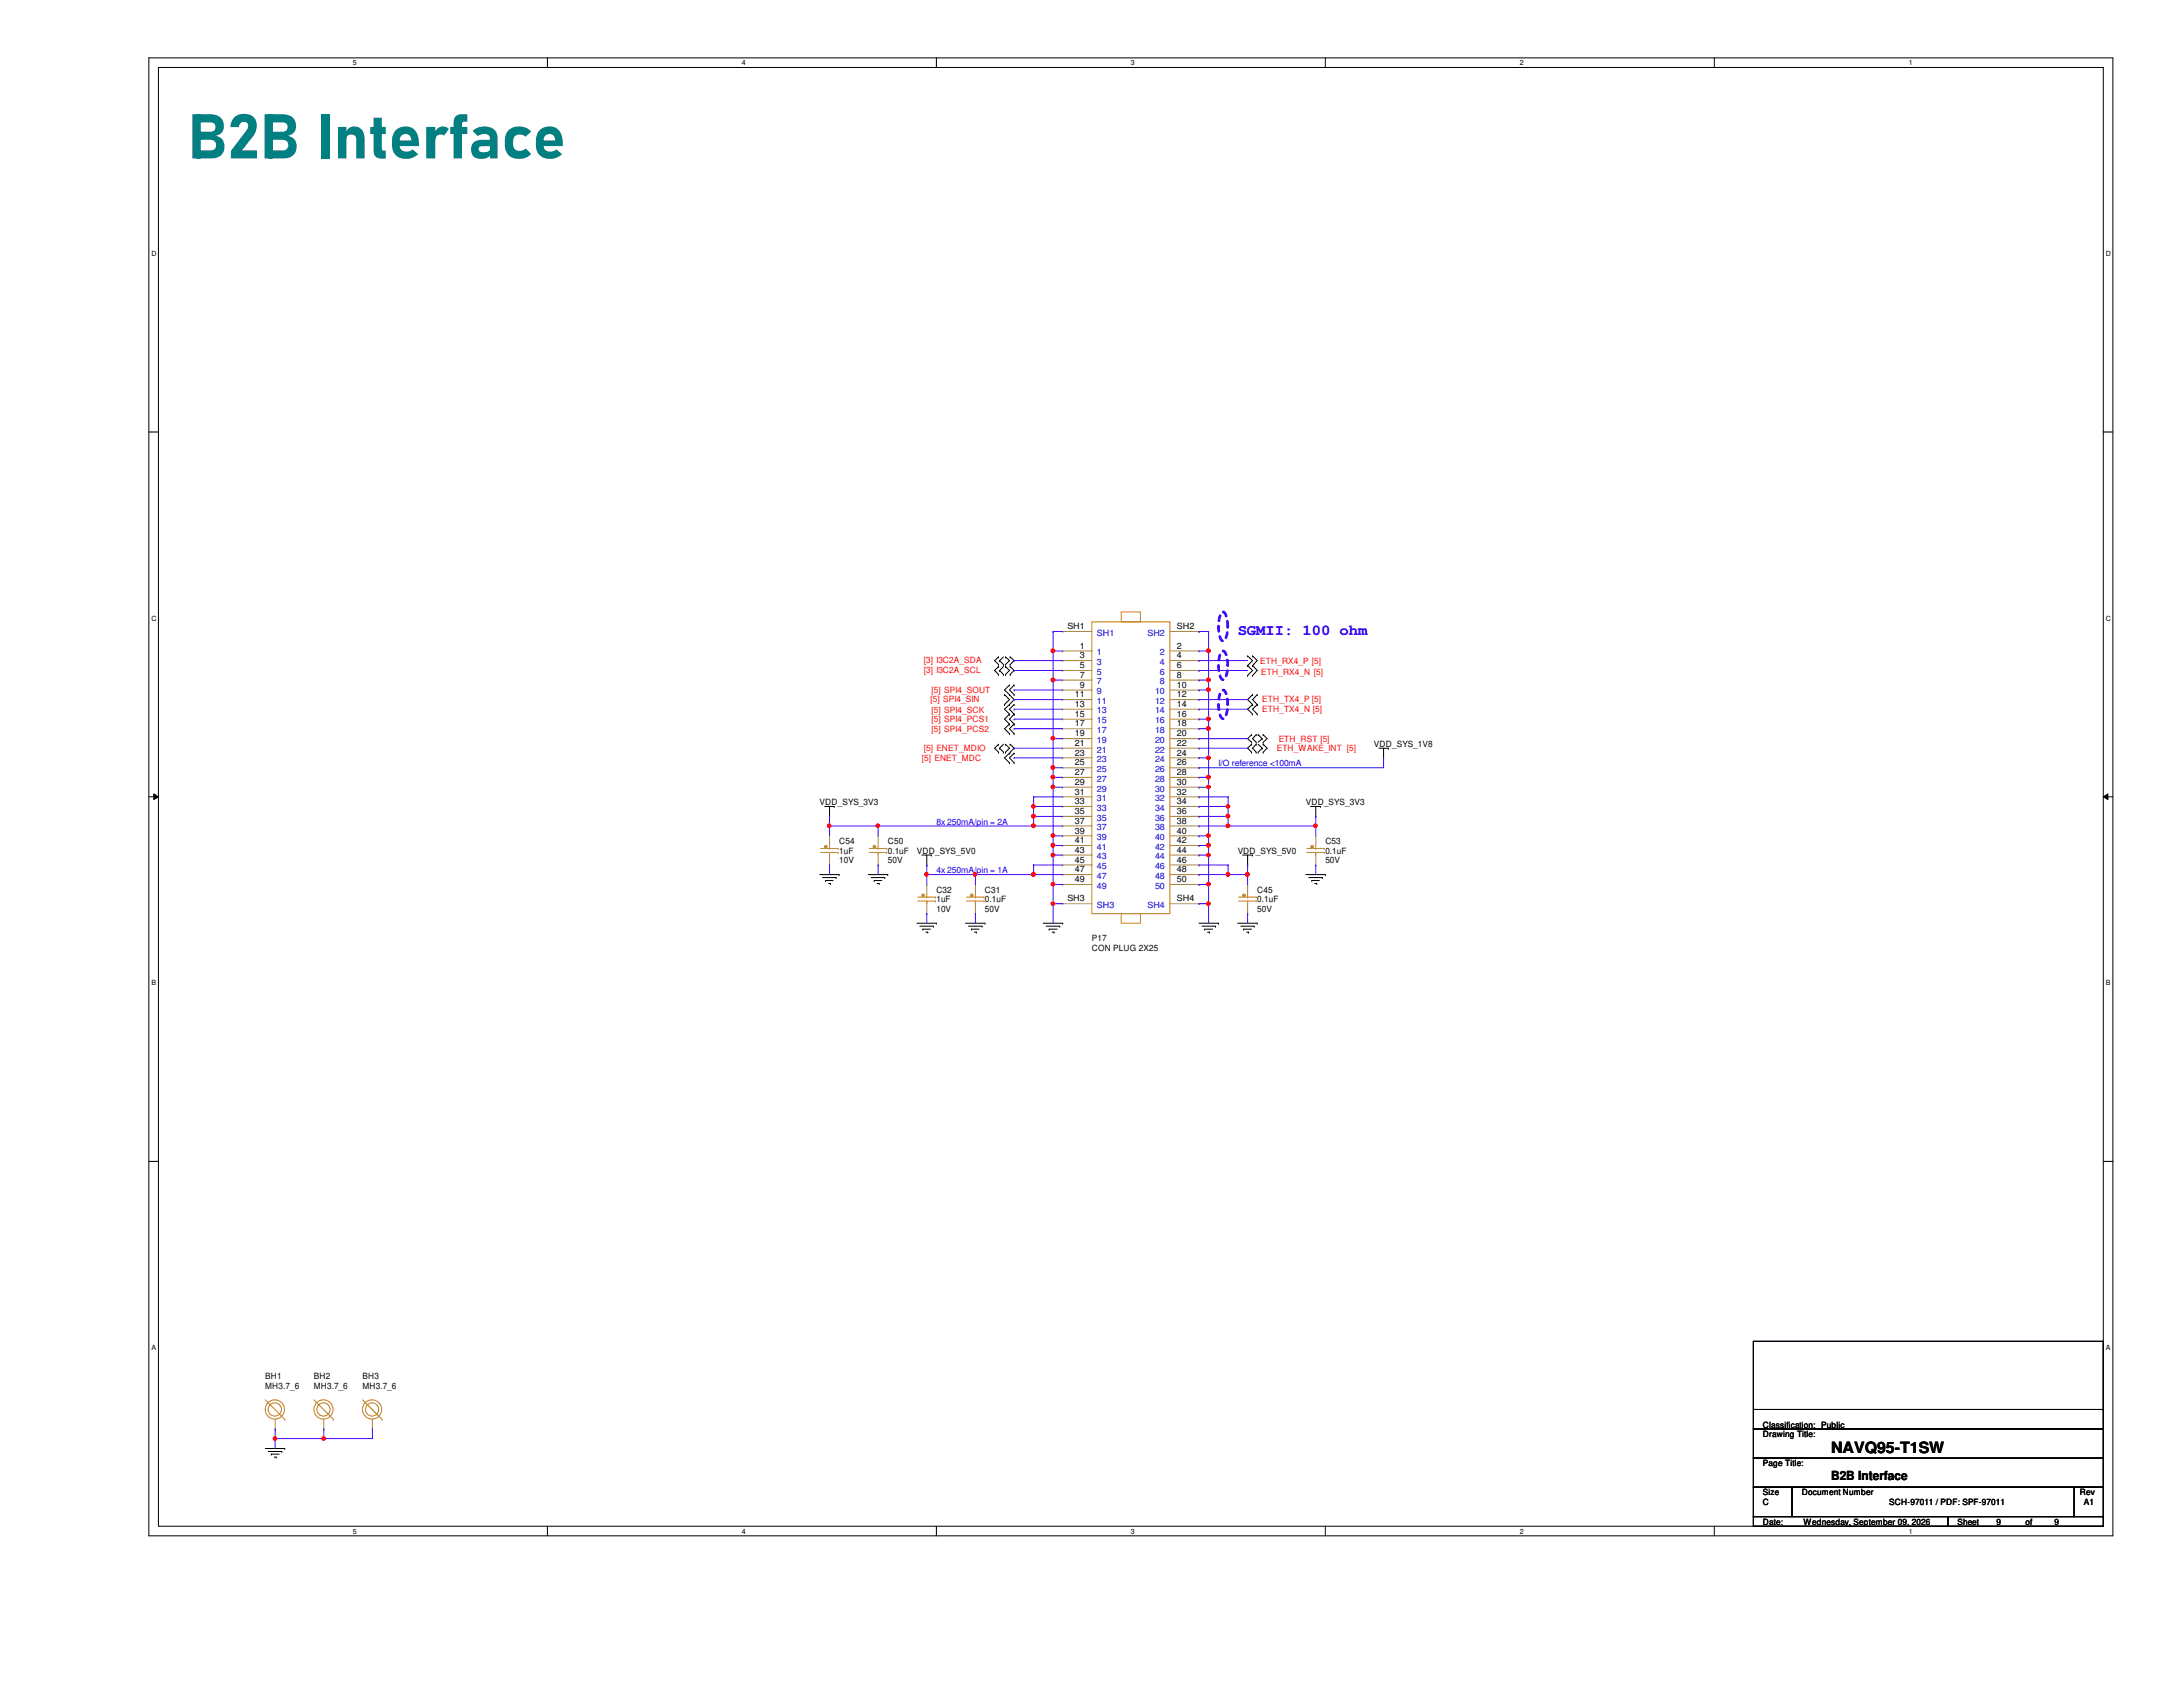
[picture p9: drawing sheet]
<svg xmlns="http://www.w3.org/2000/svg" width="279mm" height="216mm" viewBox="0 0 279 216" stroke-linecap="round" stroke-linejoin="round" font-family="sans-serif">
<defs><g id="words">
<text font-size="8" fill="#008080" x="24" y="20.3">B2B Interface</text>
<text font-size="2" fill="#00f" x="158.4" y="81.2">SGMII: 100 ohm</text>
<text font-size="2" x="234.4" y="186">NAVQ95-T1SW</text>
<text font-size="1.6" x="234.4" y="189.4">B2B Interface</text>
<g font-size="1.1">
<text x="136.6" y="80.5">SH1</text>
<text x="138.2" y="83">1</text>
<text x="150.6" y="83">2</text>
<text x="150.6" y="80.5">SH2</text>
<text x="137.6" y="89.2">11</text>
<text x="138.2" y="84.2">3</text>
<text x="138.2" y="85.5">5</text>
<text x="138.2" y="86.7">7</text>
<text x="138.2" y="88">9</text>
<text x="150.6" y="84.2">4</text>
<text x="150.6" y="85.5">6</text>
<text x="150.6" y="86.7">8</text>
<text x="150.6" y="88">10</text>
<text x="150.6" y="89.2">12</text>
<text x="137.6" y="90.5">13</text>
<text x="137.6" y="91.7">15</text>
<text x="137.6" y="93">17</text>
<text x="137.6" y="94.2">19</text>
<text x="137.6" y="95.5">21</text>
<text x="150.6" y="90.5">14</text>
<text x="150.6" y="91.7">16</text>
<text x="150.6" y="93">18</text>
<text x="150.6" y="94.2">20</text>
<text x="150.6" y="95.5">22</text>
<text x="175.9" y="95.6">VDD_SYS_1V8</text>
<text x="137.6" y="96.7">23</text>
<text x="137.6" y="98">25</text>
<text x="137.6" y="99.2">27</text>
<text x="137.6" y="100.5">29</text>
<text x="137.6" y="101.7">31</text>
<text x="150.6" y="96.7">24</text>
<text x="150.6" y="98">26</text>
<text x="150.6" y="99.2">28</text>
<text x="150.6" y="100.5">30</text>
<text x="150.6" y="101.7">32</text>
<text x="104.9" y="103">VDD_SYS_3V3</text>
<text x="137.6" y="102.9">33</text>
<text x="137.6" y="104.2">35</text>
<text x="137.6" y="105.4">37</text>
<text x="137.6" y="106.7">39</text>
<text x="137.6" y="107.9">41</text>
<text x="150.6" y="102.9">34</text>
<text x="150.6" y="104.2">36</text>
<text x="150.6" y="105.4">38</text>
<text x="150.6" y="106.7">40</text>
<text x="150.6" y="107.9">42</text>
<text x="167.1" y="103">VDD_SYS_3V3</text>
<text x="107.4" y="108">C54</text>
<text x="107.4" y="109.3">1uF</text>
<text x="107.4" y="110.5">10V</text>
<text x="113.6" y="108">C50</text>
<text x="113.6" y="109.3">0.1uF</text>
<text x="113.6" y="110.5">50V</text>
<text x="117.3" y="109.3">VDD_SYS_5V0</text>
<text x="137.6" y="109.1">43</text>
<text x="137.6" y="110.4">45</text>
<text x="137.6" y="111.6">47</text>
<text x="137.6" y="112.9">49</text>
<text x="150.6" y="109.1">44</text>
<text x="150.6" y="110.4">46</text>
<text x="150.6" y="111.6">48</text>
<text x="150.6" y="112.9">50</text>
<text x="158.4" y="109.3">VDD_SYS_5V0</text>
<text x="169.6" y="108">C53</text>
<text x="169.6" y="109.3">0.1uF</text>
<text x="169.6" y="110.5">50V</text>
<text x="119.8" y="114.3">C32</text>
<text x="119.8" y="115.5">1uF</text>
<text x="119.8" y="116.7">10V</text>
<text x="126.1" y="114.3">C31</text>
<text x="126.1" y="115.5">0.1uF</text>
<text x="126.1" y="116.7">50V</text>
<text x="136.6" y="115.4">SH3</text>
<text x="150.6" y="115.4">SH4</text>
<text x="160.9" y="114.3">C45</text>
<text x="160.9" y="115.5">0.1uF</text>
<text x="160.9" y="116.7">50V</text>
<text x="139.7" y="120.5">P17</text>
<text x="139.7" y="121.7">CON PLUG 2X25</text>
<text x="34" y="176.5">BH1</text>
<text x="34" y="177.7">MH3.7_6</text>
<text x="40.2" y="176.5">BH2</text>
<text x="40.2" y="177.7">MH3.7_6</text>
<text x="46.4" y="176.5">BH3</text>
<text x="46.4" y="177.7">MH3.7_6</text>
<text x="225.6" y="183.9">Drawing Title:</text>
<text x="225.6" y="182.7">Classification: Public</text>
<text x="225.6" y="187.7">Page Title:</text>
<text x="225.6" y="191.4">Size</text>
<text x="230.6" y="191.4">Document Number</text>
<text x="266.2" y="191.4">Rev</text>
<text x="225.6" y="195.2">Date:</text>
<text x="225.6" y="192.7">C</text>
<text x="230.8" y="195.2">Wednesday, September 09, 2026</text>
<text x="241.8" y="192.7">SCH-97011 / PDF: SPF-97011</text>
<text x="250.5" y="195.2">Sheet</text>
<text x="255.5" y="195.2">9</text>
<text x="259.2" y="195.2">of</text>
<text x="263" y="195.2">9</text>
<text x="266.7" y="192.7">A1</text>
</g>
<g font-size="1.1" fill="#00c">
<text x="140.4" y="83.9">1</text>
<text x="140.4" y="81.4">SH1</text>
<text x="146.9" y="81.4">SH2</text>
<text x="148.5" y="83.9">2</text>
<text x="140.4" y="85.1">3</text>
<text x="140.4" y="86.4">5</text>
<text x="140.4" y="87.6">7</text>
<text x="140.4" y="88.9">9</text>
<text x="147.8" y="88.9">10</text>
<text x="148.5" y="85.1">4</text>
<text x="148.5" y="86.4">6</text>
<text x="148.5" y="87.6">8</text>
<text x="140.4" y="90.1">11</text>
<text x="140.4" y="91.3">13</text>
<text x="140.4" y="92.6">15</text>
<text x="140.4" y="93.8">17</text>
<text x="140.4" y="95.1">19</text>
<text x="147.8" y="90.1">12</text>
<text x="147.8" y="91.3">14</text>
<text x="147.8" y="92.6">16</text>
<text x="147.8" y="93.8">18</text>
<text x="147.8" y="95.1">20</text>
<text x="140.4" y="96.3">21</text>
<text x="140.4" y="97.5">23</text>
<text x="140.4" y="98.8">25</text>
<text x="140.4" y="100">27</text>
<text x="140.4" y="101.3">29</text>
<text x="147.8" y="96.3">22</text>
<text x="147.8" y="97.5">24</text>
<text x="147.8" y="98.8">26</text>
<text x="147.8" y="100">28</text>
<text x="147.8" y="101.3">30</text>
<text x="140.4" y="102.5">31</text>
<text x="140.4" y="103.8">33</text>
<text x="140.4" y="105">35</text>
<text x="140.4" y="106.3">37</text>
<text x="140.4" y="107.5">39</text>
<text x="147.8" y="102.5">32</text>
<text x="147.8" y="103.8">34</text>
<text x="147.8" y="105">36</text>
<text x="147.8" y="106.3">38</text>
<text x="147.8" y="107.5">40</text>
<text x="140.4" y="108.8">41</text>
<text x="140.4" y="110">43</text>
<text x="140.4" y="111.3">45</text>
<text x="140.4" y="112.5">47</text>
<text x="140.4" y="113.7">49</text>
<text x="147.8" y="108.8">42</text>
<text x="147.8" y="110">44</text>
<text x="147.8" y="111.3">46</text>
<text x="147.8" y="112.5">48</text>
<text x="147.8" y="113.7">50</text>
<text x="140.4" y="116.2">SH3</text>
<text x="146.9" y="116.2">SH4</text>
</g>
<g font-size="1.1" fill="#f00">
<text x="118.2" y="84.9">[3] I3C2A_SDA</text>
<text x="118.2" y="86.1">[3] I3C2A_SCL</text>
<text x="119.1" y="89.8">[5] SPI4_SIN</text>
<text x="119.2" y="88.7">[5] SPI4_SOUT</text>
<text x="161.3" y="85">ETH_RX4_P [5]</text>
<text x="161.4" y="86.4">ETH_RX4_N [5]</text>
<text x="161.5" y="89.8">ETH_TX4_P [5]</text>
<text x="119.2" y="91.2">[5] SPI4_SCK</text>
<text x="119.2" y="92.5">[5] SPI4_PCS1</text>
<text x="119.2" y="93.7">[5] SPI4_PCS2</text>
<text x="161.5" y="91.1">ETH_TX4_N [5]</text>
<text x="163.7" y="95">ETH_RST [5]</text>
<text x="118" y="97.5">[5] ENET_MDC</text>
<text x="118.2" y="96.1">[5] ENET_MDIO</text>
<text x="163.4" y="96.1">ETH_WAKE_INT [5]</text>
</g>
<g font-size="1.1" fill="#00f">
<text x="156" y="98">I/O reference &lt;100mA</text>
<text x="119.8" y="105.5">8x 250mA/pin = 2A</text>
<text x="119.8" y="111.8">4x 250mA/pin = 1A</text>
</g>
<g font-size=".9">
<text x="45.2" y="8.3">5</text>
<text x="95" y="8.3">4</text>
<text x="144.7" y="8.3">3</text>
<text x="194.5" y="8.3">2</text>
<text x="244.3" y="8.3">1</text>
<text x="19.4" y="32.8">D</text>
<text x="269.5" y="32.8">D</text>
<text x="19.4" y="79.4">C</text>
<text x="269.5" y="79.4">C</text>
<text x="19.4" y="126.1">B</text>
<text x="269.5" y="126.1">B</text>
<text x="19.4" y="172.8">A</text>
<text x="269.5" y="172.8">A</text>
<text x="45.2" y="196.3">5</text>
<text x="95" y="196.3">4</text>
<text x="144.7" y="196.3">3</text>
<text x="194.5" y="196.3">2</text>
<text x="244.3" y="196.3">1</text>
</g>
</g></defs>
<path d="M19.1 7.4h251.3v189.2h-251.3zM20.3 8.6h248.9v186.7h-248.9z" fill="none" stroke="#000" stroke-width=".13"/>
<g fill="#fff">
<path d="M45.2 7.5h.5v1.1h-.5z"/>
<path d="M45.2 195.5h.5v1h-.5z"/>
</g>
<path d="M70.1 7.4v1.2M70.1 195.3v1.3" fill="none" stroke="#000" stroke-width=".13"/>
<g fill="#fff">
<path d="M95 7.5h.5v1.1h-.5z"/>
<path d="M95 195.5h.5v1h-.5z"/>
</g>
<path d="M119.8 7.4v1.2M119.8 195.3v1.3" fill="none" stroke="#000" stroke-width=".13"/>
<g fill="#fff">
<path d="M144.7 7.5h.5v1.1h-.5z"/>
<path d="M144.7 195.5h.5v1h-.5z"/>
</g>
<path d="M169.6 7.4v1.2M169.6 195.3v1.3" fill="none" stroke="#000" stroke-width=".13"/>
<g fill="#fff">
<path d="M194.5 7.5h.5v1.1h-.5z"/>
<path d="M194.5 195.5h.5v1h-.5z"/>
</g>
<path d="M219.4 7.4v1.2M219.4 195.3v1.3" fill="none" stroke="#000" stroke-width=".13"/>
<g fill="#fff">
<path d="M244.3 7.5h.5v1.1h-.5z"/>
<path d="M244.3 195.5h.5v1h-.5z"/>
<path d="M19.4 32h.6v1h-.6z"/>
<path d="M269.5 32h.7v1h-.7z"/>
<path d="M19.4 78.6h.6v1h-.6z"/>
<path d="M269.5 78.6h.7v1h-.7z"/>
</g>
<path d="M19.1 55.3h1.2M269.2 55.3h1.2" fill="none" stroke="#000" stroke-width=".13"/>
<g fill="#fff">
<path d="M19.4 125.3h.6v1h-.6z"/>
<path d="M269.5 125.3h.6v1h-.6z"/>
</g>
<path d="M19.1 102h1.2M19.7 101.6l.6 .4-.6 .3zM269.2 102l.6-.4v.7zM269.2 102h1.2" fill="none" stroke="#000" stroke-width=".13"/>
<path d="M19.7 101.6l.6 .4-.6 .3zM269.2 102l.6-.4v.7z" fill="#000"/>
<g fill="#fff">
<path d="M19.4 172h.5v1h-.5z"/>
<path d="M269.5 172h.6v1h-.6z"/>
</g>
<g fill="none" stroke="#000" stroke-width=".13">
<path d="M127.8 84.1h.1M127.8 85h.1M127.8 85.3h.1M127.8 86.3h.1M127.8 95.2h.1M127.8 96.3h.1M127.8 84.1l-.5 .4 .5 .5M127.8 85.3l-.5 .5 .5 .5M127.8 95.2l-.5 .6 .5 .5M127.9 84.5h.1M127.9 85.8h.1M127.9 95.8h.1"/>
<path d="M127.9 84.5l.5 .5M127.9 85.8l.5 .5M127.9 95.8l.5 .5M128.4 85h.1M128.4 86.3h.1M128.4 96.3h.1M128.4 85.3l-.5 .5M128.4 84.1l-.5 .4M128.4 95.2l-.5 .6M128.6 88.9h.1M128.6 90.2h.1M128.6 88.9l.6 .6-.6 .7"/>
<path d="M128.7 85h.1M128.7 84.1h.1M128.7 86.3h.1M128.7 85.3h.1M128.7 96.3h.1M128.7 95.2h.1M128.7 84.1l.5 .4-.5 .5M128.7 85.3l.5 .5-.5 .5M128.7 95.2l.5 .6-.5 .5M129.2 87.7h.1M129.2 88.9h.1M129.2 90.2h.1"/>
<path d="M129.2 91.4h.1M129.2 92.7h.1M129.2 93.9h.1M129.2 96.4h.1M129.2 97.6h.1M129.2 87.7l-.6 .6 .6 .6M129.2 88.9l.6 .6-.6 .7M129.2 90.2l-.6 .6 .6 .6M129.2 91.4l-.6 .6 .6 .7M129.2 92.7l-.6 .6 .6 .6M129.2 96.4l-.6 .6 .6 .6M129.3 85h.1"/>
<path d="M129.3 84.1h.1M129.3 86.3h.1M129.3 85.3h.1M129.3 96.3h.1M129.3 95.2h.1M129.3 84.1l.5 .4-.5 .5M129.3 85.3l.5 .5-.5 .5M129.3 95.2l.5 .6-.5 .5M129.8 87.7h.1M129.8 88.9h.1M129.8 90.2h.1M129.8 91.4h.1"/>
<path d="M129.8 92.7h.1M129.8 93.9h.1M129.8 96.4h.1M129.8 97.6h.1M129.8 87.7l-.6 .6 .6 .6M129.8 90.2l-.6 .6 .6 .6M129.8 91.4l-.6 .6 .6 .7M129.8 92.7l-.6 .6 .6 .6M129.8 96.4l-.6 .6 .6 .6M159.7 83.9h.1M159.7 85.2h.1M159.7 86.4h.1"/>
<path d="M159.7 83.9l.6 .6-.6 .7M159.7 85.2l.6 .6-.6 .6M160.2 96.3h.1M160.2 95.2h.1M160.2 94h.1M160.2 95h.1M160.2 95.2l-.5 .6 .5 .5M160.2 94l-.5 .5 .5 .5M160.3 88.9h.1M160.3 90.2h.1M160.3 91.4h.1M160.3 83.9h.1"/>
<path d="M160.3 85.2h.1M160.3 86.4h.1M160.3 88.9l-.6 .6 .6 .7M160.3 90.2l-.6 .6 .6 .6M160.3 83.9l.6 .6-.6 .7M160.3 85.2l.6 .6-.6 .6M160.8 96.3h.1M160.8 95.2h.1M160.8 94h.1M160.8 95h.1M160.8 95.2l-.5 .6 .5 .5M160.8 94l-.5 .5 .5 .5"/>
<path d="M160.9 90.2h.1M160.9 88.9h.1M160.9 91.4h.1M160.9 88.9l-.6 .6 .6 .7M160.9 90.2l-.6 .6 .6 .6M161 96.3h.1M161 94h.1M161 95.2l.5 .6M161 94l.5 .5M161.5 95.8h.1M161.5 94.5h.1M161.5 95.8l-.5 .5"/>
<path d="M161.5 94.5l-.5 .5M161.7 95.2h.1M161.7 96.3h.1M161.7 95h.1M161.7 94h.1M161.7 95.2l.5 .6-.5 .5M161.7 94l.5 .5-.5 .5M176.5 95.8h1.2M177.1 97h.1M177.1 95.8v1.2M177.7 95.8h.1M104.9 111.9h2.5"/>
<path d="M105.3 112.3h1.7M105.5 103.2h1.3M105.7 112.7h.1M105.7 112.7h.9M106 113.1h.3M106.2 104.5h.1M106.2 103.2v1.3M106.3 113.1h.1M106.8 103.2h.1M107 112.3h.1M107.4 111.9h.1M111.1 111.9h2.5"/>
<path d="M111.5 112.3h1.7M111.9 112.7h.1M111.9 112.7h1M112.3 113.1h.2M112.5 113.1h.1M113.2 112.3h.1M113.6 111.9h.1M117.3 118.2h2.5M117.7 118.5h1.8M118 109.4h1.2M118.1 118.9h.1M118.1 118.9h1"/>
<path d="M118.5 119.3h.2M118.6 110.7h.1M118.6 109.4v1.3M118.7 119.3h.1M119.2 109.4h.1M119.5 118.5h.1M119.8 118.2h.1M123.6 118.2h2.5M124 118.5h1.7M124.3 118.9h.1M124.3 118.9h1M124.7 119.3h.3"/>
<path d="M125 119.3h.1M125.7 118.5h.1M126.1 118.2h.1M133.5 118.2h2.5M133.9 118.5h1.7M134.3 118.9h.1M134.3 118.9h1M134.7 119.3h.2M134.9 119.3h.1M135.6 118.5h.1M136 118.2h.1M153.5 118.2h2.5"/>
<path d="M153.8 118.5h1.8M154.2 118.9h.1M154.2 118.9h1M154.6 119.3h.2M154.8 119.3h.1M155.6 118.5h.1M156 118.2h.1M158.4 118.2h2.5M158.8 118.5h1.7M159 109.4h1.3M159.2 118.9h.1M159.2 118.9h1"/>
<path d="M159.6 119.3h.2M159.7 110.7h.1M159.7 109.4v1.3M159.8 119.3h.1M160.3 109.4h.1M160.5 118.5h.1M160.9 118.2h.1M167.1 111.9h2.5M167.5 112.3h1.7M167.8 103.2h1.2M167.9 112.7h.1M167.9 112.7h1"/>
<path d="M168.3 113.1h.2M168.4 104.5h.1M168.4 103.2v1.3M168.5 113.1h.1M169 103.2h.1M169.2 112.3h.1M169.6 111.9h.1M19.1 148.6h1.2M269.2 148.6h1.2M224.4 171.7h44.8v11.2h-44.8zM34 185.4h2.4M34.3 185.8h1.8"/>
<path d="M34.7 186.1h.1M34.7 186.1h1M35.1 186.5h.2M35.3 186.5h.1M36.1 185.8h.1M36.4 185.4h.1M224.4 182.9h44.8v3.7h-44.8zM224.4 186.6h44.8v3.7h-44.8zM224.4 190.3h5v3.8h-5zM224.4 194.1h24.9v1.2h-24.9zM224.4 180.4h44.8M229.4 190.3h36.1v3.8h-36.1z"/>
<path d="M249.3 194.1h19.9v1.2h-19.9zM265.5 190.3h3.7v3.8h-3.7zM269.2 180.4h.1"/>
</g>
<path d="M156.4 78.4l.1-.1a1.38 1.38 0 0 1 .6 1.3 3.9 3.9 0 0 1-.4 2.3l-.2 .1a1.34 1.34 0 0 1-.5-1.2 3.9 3.9 0 0 1 .4-2.4zM156.4 83.4l.1-.1a1.36 1.36 0 0 1 .6 1.3 3.8 3.8 0 0 1-.4 2.3l-.2 .1a1.34 1.34 0 0 1-.5-1.3 3.8 3.8 0 0 1 .4-2.3zM156.4 88.4l.1-.1a1.36 1.36 0 0 1 .6 1.2 3.8 3.8 0 0 1-.4 2.4l-.2 .1a1.34 1.34 0 0 1-.5-1.3 3.8 3.8 0 0 1 .4-2.3z" fill="none" stroke="#00f" stroke-width=".34" stroke-dasharray=".7 .7"/>
<path d="M105 109.1h2.3M105 108.6h2.3M106.2 109.1h.1M106.2 109.1v.3M107.3 109.1h.1M107.3 108.6h.1" fill="none" stroke="#cc8006" stroke-width=".13"/>
<path d="M105.6 108.2h.2v.3h-.2z" fill-rule="evenodd" fill="#cc8006"/>
<path d="M105.6 108.2h.2v.3h-.2zM106.2 108.6h.1M106.2 108.2v.4M111.3 109.1h2.2M111.3 108.6h2.2M112.4 109.1h.1M112.4 109.1v.3M113.5 109.1h.1M113.5 108.6h.1" fill="none" stroke="#cc8006" stroke-width=".13"/>
<path d="M106.2 107h.1M106.2 110.7h.1M106.2 107v1.2M106.2 109.4v1.3" fill="none" stroke="#a84" stroke-width=".13"/>
<path d="M111.8 108.2h.2v.3h-.2z" fill-rule="evenodd" fill="#cc8006"/>
<path d="M111.8 108.2h.2v.3h-.2zM112.4 108.6h.1M112.4 108.2v.4M167.3 109.1h2.2M167.3 108.6h2.2M168.4 109.1h.1M168.4 109.1v.3M169.5 109.1h.1M169.5 108.6h.1" fill="none" stroke="#cc8006" stroke-width=".13"/>
<path d="M112.4 107h.1M112.4 110.7h.1M112.4 107v1.2M112.4 109.4v1.3" fill="none" stroke="#a84" stroke-width=".13"/>
<path d="M167.8 108.2h.3v.3h-.3z" fill-rule="evenodd" fill="#cc8006"/>
<path d="M139.7 79.6h10v37.3h-10zM143.5 78.3h2.5v1.3h-2.5zM143.5 116.9h2.5v1.3h-2.5zM158.5 115.3h2.3M158.5 114.8h2.3M159.7 115.3h.1M159.7 115.3v.4M160.8 115.3h.1M160.8 114.8h.1M167.8 108.2h.3v.3h-.3zM168.4 108.6h.1M168.4 108.2v.4" fill="none" stroke="#cc8006" stroke-width=".13"/>
<g fill="none" stroke="#a84" stroke-width=".13">
<path d="M136 83.3h.1M136 84.5h.1M136 85.8h.1M136 87h.1M136 88.3h.1M136 89.5h.1M136 90.8h.1M136 92h.1M136 93.3h.1M136 94.5h.1M136 95.8h.1M136 97h.1"/>
<path d="M136 98.3h.1M136 99.5h.1M136 80.8h.1M136 83.3h3.7M136 84.5h3.7M136 85.8h3.7M136 87h3.7M136 88.3h3.7M136 89.5h3.7M136 90.8h3.7M136 92h3.7M136 93.3h3.7"/>
<path d="M136 94.5h3.7M136 95.8h3.7M136 97h3.7M136 98.3h3.7M136 99.5h3.7M136 80.8h3.7M149.7 83.3h3.8M149.7 84.5h3.8M149.7 85.8h3.8M149.7 87h3.8M149.7 88.3h3.8M149.7 89.5h3.8"/>
<path d="M149.7 90.8h3.8M149.7 92h3.8M149.7 93.3h3.8M149.7 94.5h3.8M149.7 95.8h3.8M149.7 97h3.8M149.7 98.3h3.8M149.7 99.5h3.8M149.7 80.8h3.8M153.5 83.3h.1M153.5 84.5h.1M153.5 85.8h.1"/>
<path d="M153.5 87h.1M153.5 88.3h.1M153.5 89.5h.1M153.5 90.8h.1M153.5 92h.1M153.5 93.3h.1M153.5 94.5h.1M153.5 95.8h.1M153.5 97h.1M153.5 98.3h.1M153.5 99.5h.1M153.5 80.8h.1"/>
<path d="M136 100.8h.1M136 102h.1M136 103.2h.1M136 104.5h.1M136 105.7h.1M136 107h.1M136 108.2h.1M136 109.4h.1M136 110.7h.1M136 111.9h.1M136 113.2h.1M136 115.7h.1"/>
<path d="M136 100.8h3.7M136 102h3.7M136 103.2h3.7M136 104.5h3.7M136 105.7h3.7M136 107h3.7M136 108.2h3.7M136 109.4h3.7M136 110.7h3.7M136 111.9h3.7M136 113.2h3.7M136 115.7h3.7"/>
<path d="M149.7 100.8h3.8M149.7 102h3.8M149.7 103.2h3.8M149.7 104.5h3.8M149.7 105.7h3.8M149.7 107h3.8M149.7 108.2h3.8M149.7 109.4h3.8M149.7 110.7h3.8M149.7 111.9h3.8M149.7 113.2h3.8M149.7 115.7h3.8"/>
<path d="M153.5 100.8h.1M153.5 102h.1M153.5 103.2h.1M153.5 104.5h.1M153.5 105.7h.1M153.5 107h.1M153.5 108.2h.1M153.5 109.4h.1M153.5 110.7h.1M153.5 111.9h.1M153.5 113.2h.1M153.5 115.7h.1"/>
<path d="M168.4 107h.1M168.4 110.7h.1M168.4 107v1.2M168.4 109.4v1.3"/>
</g>
<path d="M159.1 114.5h.2v.2h-.2z" fill-rule="evenodd" fill="#cc8006"/>
<g fill="none" stroke="#cc8006" stroke-width=".13">
<path d="M117.5 115.3h2.2M117.5 114.8h2.2M118.6 115.3h.1M118.6 115.3v.4M119.7 115.3h.1M119.7 114.8h.1M159.1 114.5h.2v.2h-.2zM159.7 114.8h.1M159.7 114.4v.4M34 179.2l2.4 2.5M36.4 181.7h.1"/>
<circle cx="35.2" cy="180.4" r="1.23"/>
<circle cx="35.2" cy="180.4" r=".85"/>
</g>
<path d="M159.7 113.2h.1M159.7 116.9h.1M159.7 113.2v1.2M159.7 115.7v1.2M35.2 182.9h.1M35.2 181.7v1.2" fill="none" stroke="#a84" stroke-width=".13"/>
<path d="M118 114.5h.3v.2h-.3z" fill-rule="evenodd" fill="#cc8006"/>
<g fill="none" stroke="#cc8006" stroke-width=".13">
<path d="M118 114.5h.3v.2h-.3zM118.6 114.8h.1M118.6 114.4v.4M123.7 115.3h2.2M123.7 114.8h2.2M124.8 115.3h.1M124.8 115.3v.4M125.9 115.3h.1M125.9 114.8h.1M40.2 179.2l2.5 2.5M42.7 181.7h.1"/>
<circle cx="41.4" cy="180.4" r="1.23"/>
<circle cx="41.4" cy="180.4" r=".85"/>
</g>
<path d="M118.6 113.2h.1M118.6 116.9h.1M118.6 113.2v1.2M118.6 115.7v1.2M41.4 182.9h.1M41.4 181.7v1.2" fill="none" stroke="#a84" stroke-width=".13"/>
<path d="M124.2 114.5h.3v.2h-.3z" fill-rule="evenodd" fill="#cc8006"/>
<g fill="none" stroke="#cc8006" stroke-width=".13">
<path d="M124.2 114.5h.3v.2h-.3zM124.8 114.8h.1M124.8 114.4v.4M46.4 179.2l2.5 2.5M48.9 181.7h.1"/>
<circle cx="47.6" cy="180.4" r="1.23"/>
<circle cx="47.6" cy="180.4" r=".85"/>
</g>
<path d="M124.8 113.2h.1M124.8 116.9h.1M124.8 113.2v1.2M124.8 115.7v1.2M47.7 182.9h.1M47.7 181.7v1.2" fill="none" stroke="#a84" stroke-width=".13"/>
<path d="M134.8 80.8h.1M134.8 80.8v2.5M134.8 115.7h.1M134.8 115.7v2.5M153.5 115.7h.1M153.5 115.7h1.2M154.7 115.7h.1M154.7 115.7v2.5" fill="none" stroke="#4200ff" stroke-width=".13"/>
<path d="M134.6 83.1h.3l.1 .2-.1 .1-.2 .1-.1-.1z" fill-rule="evenodd" fill="#f00"/>
<path d="M134.6 83.1h.3l.1 .2-.1 .1-.2 .1-.1-.1z" fill="none" stroke="#f00" stroke-width=".13"/>
<path d="M134.8 80.8h.1M134.8 80.8h1.2M153.5 80.8h.1M153.5 80.8h1.2M154.7 80.8h.1M154.7 80.8v2.5M134.8 108.2h.1M134.8 108.2h1.2" fill="none" stroke="#4200ff" stroke-width=".13"/>
<path d="M134.6 108h.3l.1 .2-.1 .1-.2 .1-.1-.1z" fill-rule="evenodd" fill="#f00"/>
<path d="M134.6 108h.3l.1 .2-.1 .1-.2 .1-.1-.1z" fill="none" stroke="#f00" stroke-width=".13"/>
<path d="M134.8 107h.1M134.8 100.8h.1M134.8 107h1.2M134.8 100.8v7.4" fill="none" stroke="#4200ff" stroke-width=".13"/>
<path d="M134.6 106.8h.3l.1 .1-.1 .2h-.2h-.1z" fill-rule="evenodd" fill="#f00"/>
<path d="M134.6 106.8h.3l.1 .1-.1 .2h-.2h-.1z" fill="none" stroke="#f00" stroke-width=".13"/>
<path d="M134.6 100.6h.3l.1 .1-.1 .1-.2 .1-.1-.1z" fill-rule="evenodd" fill="#f00"/>
<path d="M134.6 100.6h.3l.1 .1-.1 .1-.2 .1-.1-.1z" fill="none" stroke="#f00" stroke-width=".13"/>
<path d="M134.8 98.3h.1M134.8 98.3v1.2" fill="none" stroke="#4200ff" stroke-width=".13"/>
<path d="M134.6 98.1h.3l.1 .1-.1 .2-.2 .1-.1-.1z" fill-rule="evenodd" fill="#f00"/>
<path d="M134.6 98.1h.3l.1 .1-.1 .2-.2 .1-.1-.1z" fill="none" stroke="#f00" stroke-width=".13"/>
<path d="M134.8 94.5h.1M134.8 87h.1M134.8 87v11.3M134.8 87h1.2" fill="none" stroke="#4200ff" stroke-width=".13"/>
<path d="M134.6 94.3h.3l.1 .2-.1 .1-.2 .1-.1-.1z" fill-rule="evenodd" fill="#f00"/>
<path d="M134.6 94.3h.3l.1 .2-.1 .1-.2 .1-.1-.1z" fill="none" stroke="#f00" stroke-width=".13"/>
<path d="M134.6 86.8h.3l.1 .2-.1 .2h-.2h-.1z" fill-rule="evenodd" fill="#f00"/>
<path d="M134.6 86.8h.3l.1 .2-.1 .2h-.2h-.1z" fill="none" stroke="#f00" stroke-width=".13"/>
<path d="M134.8 83.3h.1M134.8 83.3h1.2M134.8 83.3v3.7M153.5 83.3h.1M153.5 83.3h1.2" fill="none" stroke="#4200ff" stroke-width=".13"/>
<path d="M154.5 83.1h.3l.1 .2-.1 .1-.2 .1-.1-.1z" fill-rule="evenodd" fill="#f00"/>
<path d="M154.5 83.1h.3l.1 .2-.1 .1-.2 .1-.1-.1z" fill="none" stroke="#f00" stroke-width=".13"/>
<path d="M153.5 87h.1M153.5 87h1.2M154.7 83.3h.1M154.7 87h.1M154.7 83.3v5" fill="none" stroke="#4200ff" stroke-width=".13"/>
<path d="M154.5 86.8h.3l.1 .2-.1 .2h-.2h-.1z" fill-rule="evenodd" fill="#f00"/>
<path d="M154.5 86.8h.3l.1 .2-.1 .2h-.2h-.1z" fill="none" stroke="#f00" stroke-width=".13"/>
<path d="M153.5 88.3h.1M153.5 88.3h1.2M154.7 88.3h.1M154.7 88.3v3.7" fill="none" stroke="#4200ff" stroke-width=".13"/>
<path d="M154.5 91.8h.3l.1 .2-.1 .2h-.2h-.1z" fill-rule="evenodd" fill="#f00"/>
<path d="M154.5 91.8h.3l.1 .2-.1 .2h-.2h-.1z" fill="none" stroke="#f00" stroke-width=".13"/>
<path d="M154.5 88.1h.3l.1 .2-.1 .1-.2 .1-.1-.1z" fill-rule="evenodd" fill="#f00"/>
<path d="M154.5 88.1h.3l.1 .2-.1 .1-.2 .1-.1-.1z" fill="none" stroke="#f00" stroke-width=".13"/>
<path d="M153.5 92h.1M153.5 93.3h.1M153.5 92h1.2M154.7 92h.1M154.7 92v1.3h-1.2" fill="none" stroke="#4200ff" stroke-width=".13"/>
<path d="M154.5 93.1h.3l.1 .1-.1 .2-.2 .1-.1-.1z" fill-rule="evenodd" fill="#f00"/>
<path d="M154.5 93.1h.3l.1 .1-.1 .2-.2 .1-.1-.1z" fill="none" stroke="#f00" stroke-width=".13"/>
<path d="M154.7 93.3h.1M154.7 93.3v3.7" fill="none" stroke="#4200ff" stroke-width=".13"/>
<path d="M154.5 96.8h.3l.1 .2-.1 .1-.2 .1-.1-.1z" fill-rule="evenodd" fill="#f00"/>
<path d="M154.5 96.8h.3l.1 .2-.1 .1-.2 .1-.1-.1z" fill="none" stroke="#f00" stroke-width=".13"/>
<path d="M153.5 97h.1M153.5 99.5h.1M153.5 97h1.2M153.5 99.5h1.2M154.7 97h.1M154.7 99.5h.1M154.7 97v3.8" fill="none" stroke="#4200ff" stroke-width=".13"/>
<path d="M154.5 99.3h.3l.1 .1-.1 .2-.2 .1-.1-.1z" fill-rule="evenodd" fill="#f00"/>
<path d="M154.5 99.3h.3l.1 .1-.1 .2-.2 .1-.1-.1z" fill="none" stroke="#f00" stroke-width=".13"/>
<path d="M153.5 100.8h.1M153.5 100.8h1.2M154.7 100.8h.1M154.7 100.8v6.2" fill="none" stroke="#4200ff" stroke-width=".13"/>
<path d="M154.5 106.8h.3l.1 .1-.1 .2h-.2h-.1z" fill-rule="evenodd" fill="#f00"/>
<path d="M154.5 106.8h.3l.1 .1-.1 .2h-.2h-.1z" fill="none" stroke="#f00" stroke-width=".13"/>
<path d="M154.5 100.6h.3l.1 .1-.1 .1-.2 .1-.1-.1z" fill-rule="evenodd" fill="#f00"/>
<path d="M154.5 100.6h.3l.1 .1-.1 .1-.2 .1-.1-.1z" fill="none" stroke="#f00" stroke-width=".13"/>
<path d="M153.5 107h.1M153.5 108.2h.1M153.5 107h1.2M154.7 107h.1M154.7 107v1.2h-1.2" fill="none" stroke="#4200ff" stroke-width=".13"/>
<path d="M154.5 108h.3l.1 .2-.1 .1-.2 .1-.1-.1z" fill-rule="evenodd" fill="#f00"/>
<path d="M154.5 108h.3l.1 .2-.1 .1-.2 .1-.1-.1z" fill="none" stroke="#f00" stroke-width=".13"/>
<path d="M154.7 108.2h.1M154.7 108.2v1.2" fill="none" stroke="#4200ff" stroke-width=".13"/>
<path d="M154.5 109.3h.3l.1 .1-.1 .2h-.2h-.1z" fill-rule="evenodd" fill="#f00"/>
<path d="M154.5 109.3h.3l.1 .1-.1 .2h-.2h-.1z" fill="none" stroke="#f00" stroke-width=".13"/>
<path d="M153.5 109.4h.1M153.5 113.2h.1M153.5 109.4h1.2M153.5 113.2h1.2M154.7 109.4h.1M154.7 113.2h.1M154.7 109.4v6.3" fill="none" stroke="#4200ff" stroke-width=".13"/>
<path d="M154.5 115.5h.3l.1 .2-.1 .1-.2 .1-.1-.1z" fill-rule="evenodd" fill="#f00"/>
<path d="M154.5 115.5h.3l.1 .2-.1 .1-.2 .1-.1-.1z" fill="none" stroke="#f00" stroke-width=".13"/>
<path d="M154.5 113h.3l.1 .2-.1 .1-.2 .1-.1-.1z" fill-rule="evenodd" fill="#f00"/>
<path d="M154.5 113h.3l.1 .2-.1 .1-.2 .1-.1-.1z" fill="none" stroke="#f00" stroke-width=".13"/>
<path d="M153.5 111.9h.1M153.5 111.9h3.7" fill="none" stroke="#4200ff" stroke-width=".13"/>
<path d="M157 111.7h.3l.1 .2-.1 .2h-.2h-.1z" fill-rule="evenodd" fill="#f00"/>
<path d="M157 111.7h.3l.1 .2-.1 .2h-.2h-.1z" fill="none" stroke="#f00" stroke-width=".13"/>
<path d="M118.6 110.7h.1M118.6 110.7v1.2M132.3 110.7h.1M132.3 111.9h.1M132.3 102h.1M132.3 111.9h3.7M132.3 110.7h3.7M132.3 102v1.2M132.3 110.7v1.2M132.3 102h3.7M157.2 111.9h.1M157.2 111.9h2.5" fill="none" stroke="#4200ff" stroke-width=".13"/>
<path d="M132.1 103.1h.3l.1 .1-.1 .1-.2 .1-.1-.1z" fill-rule="evenodd" fill="#f00"/>
<path d="M132.1 103.1h.3l.1 .1-.1 .1-.2 .1-.1-.1z" fill="none" stroke="#f00" stroke-width=".13"/>
<path d="M132.3 105.7h.1M132.3 104.5h.1M132.3 105.7h3.7M132.3 104.5h3.7M132.3 104.5v1.2" fill="none" stroke="#4200ff" stroke-width=".13"/>
<path d="M132.1 104.3h.3l.1 .1-.1 .2-.2 .1-.1-.1z" fill-rule="evenodd" fill="#f00"/>
<path d="M132.1 104.3h.3l.1 .1-.1 .2-.2 .1-.1-.1z" fill="none" stroke="#f00" stroke-width=".13"/>
<path d="M132.3 103.2h.1M132.3 103.2h3.7M132.3 103.2v1.3M153.5 105.7h.1M153.5 105.7h3.7M157.2 102h.1M157.2 102v1.2" fill="none" stroke="#4200ff" stroke-width=".13"/>
<path d="M157 103.1h.3l.1 .1-.1 .1-.2 .1-.1-.1z" fill-rule="evenodd" fill="#f00"/>
<path d="M157 103.1h.3l.1 .1-.1 .1-.2 .1-.1-.1z" fill="none" stroke="#f00" stroke-width=".13"/>
<path d="M153.5 102h.1M153.5 103.2h.1M153.5 102h3.7M153.5 103.2h3.7M157.2 103.2h.1M157.2 103.2v1.3" fill="none" stroke="#4200ff" stroke-width=".13"/>
<path d="M157 104.3h.3l.1 .1-.1 .2-.2 .1-.1-.1z" fill-rule="evenodd" fill="#f00"/>
<path d="M157 104.3h.3l.1 .1-.1 .2-.2 .1-.1-.1z" fill="none" stroke="#f00" stroke-width=".13"/>
<path d="M157.2 105.7h.1M157.2 105.7h11.2" fill="none" stroke="#4200ff" stroke-width=".13"/>
<path d="M168.2 105.5h.3l.1 .2-.1 .1-.1 .1-.2-.1z" fill-rule="evenodd" fill="#f00"/>
<path d="M168.2 105.5h.3l.1 .2-.1 .1-.1 .1-.2-.1z" fill="none" stroke="#f00" stroke-width=".13"/>
<path d="M157 105.5h.3l.1 .2-.1 .1-.2 .1-.1-.1z" fill-rule="evenodd" fill="#f00"/>
<path d="M157 105.5h.3l.1 .2-.1 .1-.2 .1-.1-.1z" fill="none" stroke="#f00" stroke-width=".13"/>
<g fill="none" stroke="#4200ff" stroke-width=".13">
<path d="M129.8 88.3h.1M129.8 89.5h.1M129.8 90.8h.1M129.8 92h.1M129.8 93.3h.1M129.8 84.5h.1M129.8 85.8h.1M129.8 95.8h.1M129.8 97h.1M129.8 89.5h6.2M129.8 90.8h6.2M129.8 84.5h6.2"/>
<path d="M129.8 85.8h6.2M129.8 95.8h6.2M129.8 88.3h6.2M129.8 92h6.2M129.8 93.3h6.2M129.8 97h6.2M153.5 89.5h.1M153.5 90.8h.1M153.5 84.5h.1M153.5 85.8h.1M153.5 98.3h.1M153.5 94.5h.1"/>
<path d="M153.5 95.8h.1M153.5 89.5h6.2M153.5 90.8h6.2M153.5 84.5h6.2M153.5 85.8h6.2M153.5 98.3h23.6M153.5 94.5h6.2M153.5 95.8h6.2M106.2 110.7h.1M106.2 110.7v1.2M112.4 110.7h.1M112.4 110.7v1.2"/>
<path d="M118.6 116.9h.1M118.6 116.9v1.3M124.8 116.9h.1M124.8 116.9v1.3M159.7 116.9h.1M159.7 116.9v1.3M35.2 182.9h.1M35.2 184.1h.1M35.2 182.9v1.2M35.2 184.1h6.2"/>
</g>
<path d="M41.2 184h.4l.1 .1-.1 .1-.2 .1-.2-.1z" fill-rule="evenodd" fill="#f00"/>
<path d="M41.2 184h.4l.1 .1-.1 .1-.2 .1-.2-.1z" fill="none" stroke="#f00" stroke-width=".13"/>
<path d="M35 184h.4v.1v.1l-.2 .1-.2-.1z" fill-rule="evenodd" fill="#f00"/>
<path d="M35 184h.4v.1v.1l-.2 .1-.2-.1z" fill="none" stroke="#f00" stroke-width=".13"/>
<g fill="none" stroke="#4200ff" stroke-width=".13">
<path d="M134.8 94.5h.1M134.8 98.3h.1M134.8 99.5h.1M134.8 94.5h1.2M134.8 98.3h1.2M134.8 99.5h1.2M134.8 99.5v1.3M134.8 100.8h.1M134.8 100.8h1.2M35.2 184.1h.1M35.2 184.1v1.3M41.4 182.9h.1"/>
<path d="M41.4 184.1h.1M41.4 182.9v1.2M47.7 182.9h.1M47.7 182.9v1.2h-6.3"/>
</g>
<path d="M134.6 99.3h.3l.1 .1-.1 .2-.2 .1-.1-.1z" fill-rule="evenodd" fill="#f00"/>
<path d="M134.6 99.3h.3l.1 .1-.1 .2-.2 .1-.1-.1z" fill="none" stroke="#f00" stroke-width=".13"/>
<path d="M153.5 104.5h.1M153.5 104.5h3.7M157.2 104.5h.1M157.2 104.5v1.2M159.7 110.7h.1M159.7 111.9h.1M159.7 110.7v2.5M168.4 110.7h.1M168.4 104.5h.1M168.4 105.7h.1M168.4 104.5v2.5M168.4 110.7v1.2" fill="none" stroke="#4200ff" stroke-width=".13"/>
<path d="M159.5 111.7h.3l.1 .2-.1 .2h-.2h-.1z" fill-rule="evenodd" fill="#f00"/>
<path d="M159.5 111.7h.3l.1 .2-.1 .2h-.2h-.1z" fill="none" stroke="#f00" stroke-width=".13"/>
<path d="M112.4 105.7h.1M112.4 105.7h19.9M153.5 110.7h.1M153.5 110.7h3.7M157.2 110.7h.1M157.2 110.7v1.2" fill="none" stroke="#4200ff" stroke-width=".13"/>
<path d="M132.1 105.5h.3l.1 .2-.1 .1-.2 .1-.1-.1z" fill-rule="evenodd" fill="#f00"/>
<path d="M132.1 105.5h.3l.1 .2-.1 .1-.2 .1-.1-.1z" fill="none" stroke="#f00" stroke-width=".13"/>
<path d="M112.2 105.5h.3l.1 .2-.1 .1-.1 .1-.2-.1z" fill-rule="evenodd" fill="#f00"/>
<path d="M112.2 105.5h.3l.1 .2-.1 .1-.1 .1-.2-.1z" fill="none" stroke="#f00" stroke-width=".13"/>
<path d="M106.2 105.7h.1M106.2 105.7h6.2" fill="none" stroke="#4200ff" stroke-width=".13"/>
<path d="M106 105.5h.3v.2v.1l-.2 .1-.1-.1z" fill-rule="evenodd" fill="#f00"/>
<path d="M106 105.5h.3v.2v.1l-.2 .1-.1-.1z" fill="none" stroke="#f00" stroke-width=".13"/>
<path d="M106.2 104.5h.1M106.2 105.7h.1M106.2 104.5v2.5M112.4 105.7h.1M112.4 105.7v1.3M134.8 115.7h.1M134.8 108.2h.1M134.8 113.2h.1M134.8 115.7h1.2M134.8 108.2v1.2M134.8 113.2v2.5M134.8 113.2h1.2" fill="none" stroke="#4200ff" stroke-width=".13"/>
<path d="M134.6 115.5h.3l.1 .2-.1 .1-.2 .1-.1-.1z" fill-rule="evenodd" fill="#f00"/>
<path d="M134.6 115.5h.3l.1 .2-.1 .1-.2 .1-.1-.1z" fill="none" stroke="#f00" stroke-width=".13"/>
<path d="M134.6 113h.3l.1 .2-.1 .1-.2 .1-.1-.1z" fill-rule="evenodd" fill="#f00"/>
<path d="M134.6 113h.3l.1 .2-.1 .1-.2 .1-.1-.1z" fill="none" stroke="#f00" stroke-width=".13"/>
<path d="M134.8 109.4h.1M134.8 109.4h1.2" fill="none" stroke="#4200ff" stroke-width=".13"/>
<path d="M134.6 109.3h.3l.1 .1-.1 .2h-.2h-.1z" fill-rule="evenodd" fill="#f00"/>
<path d="M134.6 109.3h.3l.1 .1-.1 .2h-.2h-.1z" fill="none" stroke="#f00" stroke-width=".13"/>
<path d="M118.6 111.9h.1M118.6 111.9v1.3M124.8 111.9h.1M124.8 111.9v1.3M124.8 111.9h7.5M134.8 109.4h.1M134.8 109.4v3.8" fill="none" stroke="#4200ff" stroke-width=".13"/>
<path d="M132.1 111.7h.3l.1 .2-.1 .2h-.2h-.1z" fill-rule="evenodd" fill="#f00"/>
<path d="M132.1 111.7h.3l.1 .2-.1 .2h-.2h-.1z" fill="none" stroke="#f00" stroke-width=".13"/>
<path d="M124.6 111.7h.3l.1 .2-.1 .2h-.1h-.2z" fill-rule="evenodd" fill="#f00"/>
<path d="M124.6 111.7h.3l.1 .2-.1 .2h-.1h-.2z" fill="none" stroke="#f00" stroke-width=".13"/>
<path d="M118.6 111.9h.1M118.6 111.9h6.2" fill="none" stroke="#4200ff" stroke-width=".13"/>
<path d="M118.4 111.7h.3l.1 .2-.1 .2h-.1h-.2z" fill-rule="evenodd" fill="#f00"/>
<path d="M118.4 111.7h.3l.1 .2-.1 .2h-.1h-.2z" fill="none" stroke="#f00" stroke-width=".13"/>
<path d="M177.1 97h.1M177.1 97v1.3" fill="none" stroke="#4200ff" stroke-width=".13"/>
<path d="M134.6 83.1h.3l.1 .2-.1 .1-.2 .1-.1-.1z" fill-rule="evenodd" fill="#f00"/>
<path d="M134.6 83.1h.3l.1 .2-.1 .1-.2 .1-.1-.1z" fill="none" stroke="#f00" stroke-width=".13"/>
<path d="M134.6 108h.3l.1 .2-.1 .1-.2 .1-.1-.1z" fill-rule="evenodd" fill="#f00"/>
<path d="M134.6 108h.3l.1 .2-.1 .1-.2 .1-.1-.1z" fill="none" stroke="#f00" stroke-width=".13"/>
<path d="M134.6 106.8h.3l.1 .1-.1 .2h-.2h-.1z" fill-rule="evenodd" fill="#f00"/>
<path d="M134.6 106.8h.3l.1 .1-.1 .2h-.2h-.1z" fill="none" stroke="#f00" stroke-width=".13"/>
<path d="M134.6 100.6h.3l.1 .1-.1 .1-.2 .1-.1-.1z" fill-rule="evenodd" fill="#f00"/>
<path d="M134.6 100.6h.3l.1 .1-.1 .1-.2 .1-.1-.1z" fill="none" stroke="#f00" stroke-width=".13"/>
<path d="M134.6 98.1h.3l.1 .1-.1 .2-.2 .1-.1-.1z" fill-rule="evenodd" fill="#f00"/>
<path d="M134.6 98.1h.3l.1 .1-.1 .2-.2 .1-.1-.1z" fill="none" stroke="#f00" stroke-width=".13"/>
<path d="M134.6 94.3h.3l.1 .2-.1 .1-.2 .1-.1-.1z" fill-rule="evenodd" fill="#f00"/>
<path d="M134.6 94.3h.3l.1 .2-.1 .1-.2 .1-.1-.1z" fill="none" stroke="#f00" stroke-width=".13"/>
<path d="M134.6 86.8h.3l.1 .2-.1 .2h-.2h-.1z" fill-rule="evenodd" fill="#f00"/>
<path d="M134.6 86.8h.3l.1 .2-.1 .2h-.2h-.1z" fill="none" stroke="#f00" stroke-width=".13"/>
<path d="M154.5 83.1h.3l.1 .2-.1 .1-.2 .1-.1-.1z" fill-rule="evenodd" fill="#f00"/>
<path d="M154.5 83.1h.3l.1 .2-.1 .1-.2 .1-.1-.1z" fill="none" stroke="#f00" stroke-width=".13"/>
<path d="M154.5 86.8h.3l.1 .2-.1 .2h-.2h-.1z" fill-rule="evenodd" fill="#f00"/>
<path d="M154.5 86.8h.3l.1 .2-.1 .2h-.2h-.1z" fill="none" stroke="#f00" stroke-width=".13"/>
<path d="M154.5 91.8h.3l.1 .2-.1 .2h-.2h-.1z" fill-rule="evenodd" fill="#f00"/>
<path d="M154.5 91.8h.3l.1 .2-.1 .2h-.2h-.1z" fill="none" stroke="#f00" stroke-width=".13"/>
<path d="M154.5 88.1h.3l.1 .2-.1 .1-.2 .1-.1-.1z" fill-rule="evenodd" fill="#f00"/>
<path d="M154.5 88.1h.3l.1 .2-.1 .1-.2 .1-.1-.1z" fill="none" stroke="#f00" stroke-width=".13"/>
<path d="M154.5 93.1h.3l.1 .1-.1 .2-.2 .1-.1-.1z" fill-rule="evenodd" fill="#f00"/>
<path d="M154.5 93.1h.3l.1 .1-.1 .2-.2 .1-.1-.1z" fill="none" stroke="#f00" stroke-width=".13"/>
<path d="M154.5 96.8h.3l.1 .2-.1 .1-.2 .1-.1-.1z" fill-rule="evenodd" fill="#f00"/>
<path d="M154.5 96.8h.3l.1 .2-.1 .1-.2 .1-.1-.1z" fill="none" stroke="#f00" stroke-width=".13"/>
<path d="M154.5 99.3h.3l.1 .1-.1 .2-.2 .1-.1-.1z" fill-rule="evenodd" fill="#f00"/>
<path d="M154.5 99.3h.3l.1 .1-.1 .2-.2 .1-.1-.1z" fill="none" stroke="#f00" stroke-width=".13"/>
<path d="M154.5 106.8h.3l.1 .1-.1 .2h-.2h-.1z" fill-rule="evenodd" fill="#f00"/>
<path d="M154.5 106.8h.3l.1 .1-.1 .2h-.2h-.1z" fill="none" stroke="#f00" stroke-width=".13"/>
<path d="M154.5 100.6h.3l.1 .1-.1 .1-.2 .1-.1-.1z" fill-rule="evenodd" fill="#f00"/>
<path d="M154.5 100.6h.3l.1 .1-.1 .1-.2 .1-.1-.1z" fill="none" stroke="#f00" stroke-width=".13"/>
<path d="M154.5 108h.3l.1 .2-.1 .1-.2 .1-.1-.1z" fill-rule="evenodd" fill="#f00"/>
<path d="M154.5 108h.3l.1 .2-.1 .1-.2 .1-.1-.1z" fill="none" stroke="#f00" stroke-width=".13"/>
<path d="M154.5 109.3h.3l.1 .1-.1 .2h-.2h-.1z" fill-rule="evenodd" fill="#f00"/>
<path d="M154.5 109.3h.3l.1 .1-.1 .2h-.2h-.1z" fill="none" stroke="#f00" stroke-width=".13"/>
<path d="M154.5 115.5h.3l.1 .2-.1 .1-.2 .1-.1-.1z" fill-rule="evenodd" fill="#f00"/>
<path d="M154.5 115.5h.3l.1 .2-.1 .1-.2 .1-.1-.1z" fill="none" stroke="#f00" stroke-width=".13"/>
<path d="M154.5 113h.3l.1 .2-.1 .1-.2 .1-.1-.1z" fill-rule="evenodd" fill="#f00"/>
<path d="M154.5 113h.3l.1 .2-.1 .1-.2 .1-.1-.1z" fill="none" stroke="#f00" stroke-width=".13"/>
<path d="M157 111.7h.3l.1 .2-.1 .2h-.2h-.1z" fill-rule="evenodd" fill="#f00"/>
<path d="M157 111.7h.3l.1 .2-.1 .2h-.2h-.1z" fill="none" stroke="#f00" stroke-width=".13"/>
<path d="M132.1 103.1h.3l.1 .1-.1 .1-.2 .1-.1-.1z" fill-rule="evenodd" fill="#f00"/>
<path d="M132.1 103.1h.3l.1 .1-.1 .1-.2 .1-.1-.1z" fill="none" stroke="#f00" stroke-width=".13"/>
<path d="M132.1 104.3h.3l.1 .1-.1 .2-.2 .1-.1-.1z" fill-rule="evenodd" fill="#f00"/>
<path d="M132.1 104.3h.3l.1 .1-.1 .2-.2 .1-.1-.1z" fill="none" stroke="#f00" stroke-width=".13"/>
<path d="M157 103.1h.3l.1 .1-.1 .1-.2 .1-.1-.1z" fill-rule="evenodd" fill="#f00"/>
<path d="M157 103.1h.3l.1 .1-.1 .1-.2 .1-.1-.1z" fill="none" stroke="#f00" stroke-width=".13"/>
<path d="M157 104.3h.3l.1 .1-.1 .2-.2 .1-.1-.1z" fill-rule="evenodd" fill="#f00"/>
<path d="M157 104.3h.3l.1 .1-.1 .2-.2 .1-.1-.1z" fill="none" stroke="#f00" stroke-width=".13"/>
<path d="M168.2 105.5h.3l.1 .2-.1 .1-.1 .1-.2-.1z" fill-rule="evenodd" fill="#f00"/>
<path d="M168.2 105.5h.3l.1 .2-.1 .1-.1 .1-.2-.1z" fill="none" stroke="#f00" stroke-width=".13"/>
<path d="M157 105.5h.3l.1 .2-.1 .1-.2 .1-.1-.1z" fill-rule="evenodd" fill="#f00"/>
<path d="M157 105.5h.3l.1 .2-.1 .1-.2 .1-.1-.1z" fill="none" stroke="#f00" stroke-width=".13"/>
<path d="M41.2 184h.4l.1 .1-.1 .1-.2 .1-.2-.1z" fill-rule="evenodd" fill="#f00"/>
<path d="M41.2 184h.4l.1 .1-.1 .1-.2 .1-.2-.1z" fill="none" stroke="#f00" stroke-width=".13"/>
<path d="M35 184h.4v.1v.1l-.2 .1-.2-.1z" fill-rule="evenodd" fill="#f00"/>
<path d="M35 184h.4v.1v.1l-.2 .1-.2-.1z" fill="none" stroke="#f00" stroke-width=".13"/>
<path d="M134.6 99.3h.3l.1 .1-.1 .2-.2 .1-.1-.1z" fill-rule="evenodd" fill="#f00"/>
<path d="M134.6 99.3h.3l.1 .1-.1 .2-.2 .1-.1-.1z" fill="none" stroke="#f00" stroke-width=".13"/>
<path d="M159.5 111.7h.3l.1 .2-.1 .2h-.2h-.1z" fill-rule="evenodd" fill="#f00"/>
<path d="M159.5 111.7h.3l.1 .2-.1 .2h-.2h-.1z" fill="none" stroke="#f00" stroke-width=".13"/>
<path d="M132.1 105.5h.3l.1 .2-.1 .1-.2 .1-.1-.1z" fill-rule="evenodd" fill="#f00"/>
<path d="M132.1 105.5h.3l.1 .2-.1 .1-.2 .1-.1-.1z" fill="none" stroke="#f00" stroke-width=".13"/>
<path d="M112.2 105.5h.3l.1 .2-.1 .1-.1 .1-.2-.1z" fill-rule="evenodd" fill="#f00"/>
<path d="M112.2 105.5h.3l.1 .2-.1 .1-.1 .1-.2-.1z" fill="none" stroke="#f00" stroke-width=".13"/>
<path d="M106 105.5h.3v.2v.1l-.2 .1-.1-.1z" fill-rule="evenodd" fill="#f00"/>
<path d="M106 105.5h.3v.2v.1l-.2 .1-.1-.1z" fill="none" stroke="#f00" stroke-width=".13"/>
<path d="M134.6 115.5h.3l.1 .2-.1 .1-.2 .1-.1-.1z" fill-rule="evenodd" fill="#f00"/>
<path d="M134.6 115.5h.3l.1 .2-.1 .1-.2 .1-.1-.1z" fill="none" stroke="#f00" stroke-width=".13"/>
<path d="M134.6 113h.3l.1 .2-.1 .1-.2 .1-.1-.1z" fill-rule="evenodd" fill="#f00"/>
<path d="M134.6 113h.3l.1 .2-.1 .1-.2 .1-.1-.1z" fill="none" stroke="#f00" stroke-width=".13"/>
<path d="M134.6 109.3h.3l.1 .1-.1 .2h-.2h-.1z" fill-rule="evenodd" fill="#f00"/>
<path d="M134.6 109.3h.3l.1 .1-.1 .2h-.2h-.1z" fill="none" stroke="#f00" stroke-width=".13"/>
<path d="M132.1 111.7h.3l.1 .2-.1 .2h-.2h-.1z" fill-rule="evenodd" fill="#f00"/>
<path d="M132.1 111.7h.3l.1 .2-.1 .2h-.2h-.1z" fill="none" stroke="#f00" stroke-width=".13"/>
<path d="M124.6 111.7h.3l.1 .2-.1 .2h-.1h-.2z" fill-rule="evenodd" fill="#f00"/>
<path d="M124.6 111.7h.3l.1 .2-.1 .2h-.1h-.2z" fill="none" stroke="#f00" stroke-width=".13"/>
<path d="M118.4 111.7h.3l.1 .2-.1 .2h-.1h-.2z" fill-rule="evenodd" fill="#f00"/>
<path d="M118.4 111.7h.3l.1 .2-.1 .2h-.1h-.2z" fill="none" stroke="#f00" stroke-width=".13"/>
<use href="#words"/>
</svg>
